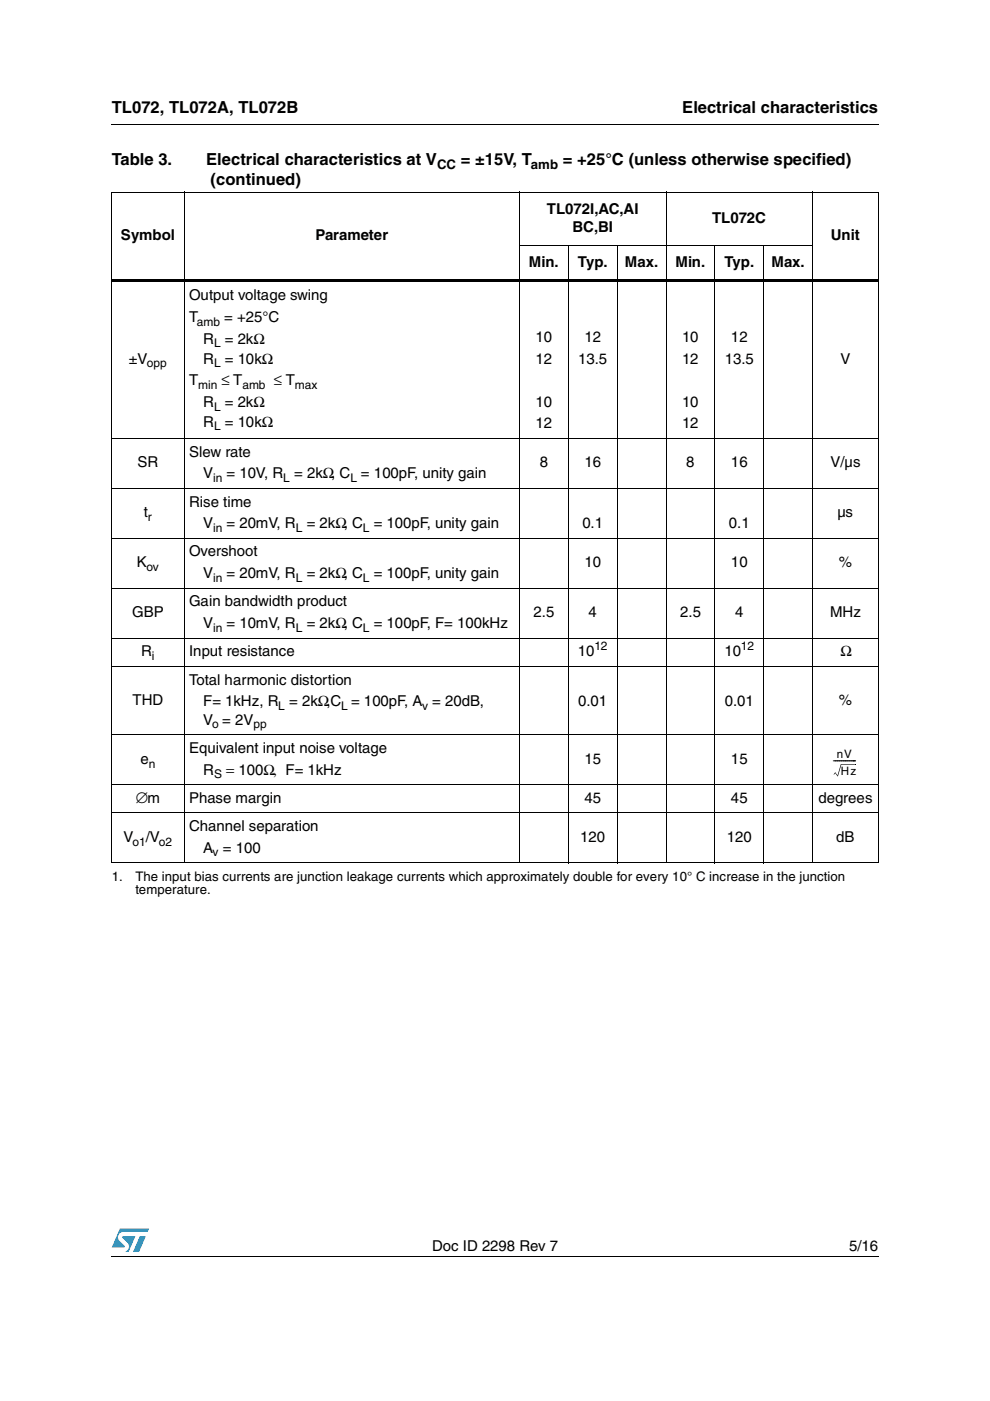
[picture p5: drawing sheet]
<svg xmlns="http://www.w3.org/2000/svg" width="210mm" height="297mm" viewBox="0 0 210 297" stroke-linecap="round" stroke-linejoin="round" font-family="sans-serif">
<defs><g id="words">
<g font-size="3.5">
<text x="23.7" y="23.9">TL072, TL072A, TL072B</text>
<text x="144.6" y="23.9">Electrical characteristics</text>
<text x="23.7" y="35">Table 3.</text>
<text x="43.7" y="35">Electrical characteristics at V</text>
<text x="97.7" y="35">= ±15V, T</text>
<text x="119.3" y="35">= +25°C (unless otherwise specified)</text>
<text x="44.7" y="39.2">(continued)</text>
</g>
<g font-size="3.2">
<text x="116" y="45.3">TL072I,AC,AI</text>
<text x="151" y="47.2">TL072C</text>
<text x="25.7" y="51">Symbol</text>
<text x="66.9" y="51">Parameter</text>
<text x="121.4" y="49.2">BC,BI</text>
<text x="176.1" y="51">Unit</text>
<text x="112.1" y="56.6">Min.</text>
<text x="122.5" y="56.6">Typ.</text>
<text x="132.5" y="56.6">Max.</text>
<text x="143.2" y="56.6">Min.</text>
<text x="153.6" y="56.6">Typ.</text>
<text x="163.6" y="56.6">Max.</text>
<text x="40.1" y="63.7">Output voltage swing</text>
<text x="40.1" y="68.2">T</text>
<text x="47.5" y="68.2">= +25°C</text>
<text x="27.3" y="77.1">±V</text>
<text x="43.1" y="72.9">R</text>
<text x="43.1" y="77.1">R</text>
<text x="47.7" y="72.9">= 2kΩ</text>
<text x="47.7" y="77.1">= 10kΩ</text>
<text x="113.5" y="72.5">10</text>
<text x="113.5" y="77.1">12</text>
<text x="122.6" y="77.1">13.5</text>
<text x="123.9" y="72.5">12</text>
<text x="144.6" y="72.5">10</text>
<text x="144.6" y="77.1">12</text>
<text x="153.7" y="77.1">13.5</text>
<text x="155" y="72.5">12</text>
<text x="178.2" y="77.1">V</text>
<text x="40.1" y="81.7">T</text>
<text x="47" y="81.7">≤ T</text>
<text x="58.1" y="81.7">≤ T</text>
<text x="43.1" y="86.2">R</text>
<text x="47.7" y="86.2">= 2kΩ</text>
<text x="113.5" y="86.2">10</text>
<text x="144.6" y="86.2">10</text>
<text x="43.1" y="90.5">R</text>
<text x="47.7" y="90.5">= 10kΩ</text>
<text x="113.5" y="90.8">12</text>
<text x="144.6" y="90.8">12</text>
<text x="29.2" y="99.1">SR</text>
<text x="40.1" y="96.8">Slew rate</text>
<text x="43.1" y="101.4">V</text>
<text x="48" y="101.4">= 10V, R</text>
<text x="62.4" y="101.4">= 2kΩ, C</text>
<text x="76.5" y="101.4">= 100pF, unity gain</text>
<text x="114.4" y="99.1">8</text>
<text x="123.9" y="99.1">16</text>
<text x="145.5" y="99.1">8</text>
<text x="155" y="99.1">16</text>
<text x="176.1" y="99.1">V/µs</text>
<text x="40.1" y="107.4">Rise time</text>
<text x="30.5" y="109.7">t</text>
<text x="43.1" y="112">V</text>
<text x="48" y="112">= 20mV, R</text>
<text x="65" y="112">= 2kΩ, C</text>
<text x="79.2" y="112">= 100pF, unity gain</text>
<text x="123.5" y="112">0.1</text>
<text x="154.6" y="112">0.1</text>
<text x="177.5" y="109.7">µs</text>
<text x="40.1" y="118">Overshoot</text>
<text x="29" y="120.3">K</text>
<text x="43.1" y="122.6">V</text>
<text x="48" y="122.6">= 20mV, R</text>
<text x="65" y="122.6">= 2kΩ, C</text>
<text x="79.2" y="122.6">= 100pF, unity gain</text>
<text x="123.9" y="120.3">10</text>
<text x="155" y="120.3">10</text>
<text x="177.8" y="120.3">%</text>
<text x="28" y="130.9">GBP</text>
<text x="40.1" y="128.6">Gain bandwidth product</text>
<text x="113.1" y="130.9">2.5</text>
<text x="124.8" y="130.9">4</text>
<text x="144.2" y="130.9">2.5</text>
<text x="155.9" y="130.9">4</text>
<text x="176" y="130.9">MHz</text>
<text x="43.1" y="133.2">V</text>
<text x="48" y="133.2">= 10mV, R</text>
<text x="65" y="133.2">= 2kΩ, C</text>
<text x="79.2" y="133.2">= 100pF, F= 100kHz</text>
<text x="29.9" y="139.1">R</text>
<text x="40.1" y="139.1">Input resistance</text>
<text x="122.5" y="139.1">10</text>
<text x="153.6" y="139.1">10</text>
<text x="178.2" y="139.1">Ω</text>
<text x="28.1" y="149.4">THD</text>
<text x="40.1" y="145.2">Total harmonic distortion</text>
<text x="43.1" y="149.7">F= 1kHz, R</text>
<text x="61.3" y="149.7">= 2kΩ,C = 100pF, A = 20dB,</text>
<text x="122.6" y="149.7">0.01</text>
<text x="153.7" y="149.7">0.01</text>
<text x="177.8" y="149.4">%</text>
<text x="43.1" y="153.6">V = 2V</text>
<text x="29.8" y="161.9">e</text>
<text x="40.1" y="159.6">Equivalent input noise voltage</text>
<text x="123.9" y="161.9">15</text>
<text x="155" y="161.9">15</text>
<text x="43.1" y="164.2">R</text>
<text x="48" y="164.2">= 100Ω, F= 1kHz</text>
<text x="28.8" y="170.2">∅m</text>
<text x="40.1" y="170.2">Phase margin</text>
<text x="123.9" y="170.2">45</text>
<text x="155" y="170.2">45</text>
<text x="173.5" y="170.2">degrees</text>
<text x="26.2" y="178.5">V</text>
<text x="30.9" y="178.5">/V</text>
<text x="40.1" y="176.2">Channel separation</text>
<text x="123" y="178.5">120</text>
<text x="154.1" y="178.5">120</text>
<text x="177.3" y="178.5">dB</text>
<text x="43.1" y="180.8">A = 100</text>
<text x="91.6" y="265.1">Doc ID 2298 Rev 7</text>
<text x="180.1" y="265.1">5/16</text>
</g>
<g font-size="2.8">
<text x="92.7" y="35.9">CC</text>
<text x="112.6" y="35.9">amb</text>
<text x="23.7" y="186.8">1.</text>
<text x="28.7" y="186.8">The input bias currents are junction leakage currents which approximately double for every 10° C increase in the junction</text>
<text x="28.7" y="189.6">temperature.</text>
</g>
<g font-size="2.5">
<text x="41.7" y="69">amb</text>
<text x="31.1" y="77.9">opp</text>
<text x="45.4" y="73.6">L</text>
<text x="45.4" y="77.9">L</text>
<text x="42" y="82.5">min</text>
<text x="51.4" y="82.5">amb</text>
<text x="62.5" y="82.5">max</text>
<text x="45.4" y="87">L</text>
<text x="45.4" y="91.3">L</text>
<text x="45.2" y="102.2">in</text>
<text x="60.1" y="102.2">L</text>
<text x="74.3" y="102.2">L</text>
<text x="31.4" y="110.5">r</text>
<text x="45.2" y="112.8">in</text>
<text x="62.7" y="112.8">L</text>
<text x="77" y="112.8">L</text>
<text x="31" y="121.1">ov</text>
<text x="45.2" y="123.4">in</text>
<text x="62.7" y="123.4">L</text>
<text x="77" y="123.4">L</text>
<text x="45.2" y="133.9">in</text>
<text x="62.7" y="133.9">L</text>
<text x="77" y="133.9">L</text>
<text x="126" y="137.9">12</text>
<text x="157.1" y="137.9">12</text>
<text x="32.2" y="140">i</text>
<text x="45" y="154.4">o</text>
<text x="53.7" y="154.4">pp</text>
<text x="59" y="150.5">L</text>
<text x="72.3" y="150.5">L</text>
<text x="89.5" y="150.5">v</text>
<text x="176.6" y="161.9">-----------</text>
<text x="177.5" y="160.6">nV</text>
<text x="31.5" y="162.7">n</text>
<text x="45.4" y="165">S</text>
<text x="178.3" y="164.3">Hz</text>
<text x="28.1" y="179.3">o1</text>
<text x="33.7" y="179.3">o2</text>
<text x="45.1" y="181.6">v</text>
</g>
</g></defs>
<g fill="#0099d8">
<path d="M29.7 262.1h1.2l-1.4 3.3h-1.3z"/>
<path d="M25.4 260.5h6.2l-.3 .7h-5.2a1.13 1.13 0 0 0-1 .7 1.13 1.13 0 0 0 .3 1.3l1 .9v.4h-2.7z"/>
<path d="M26 262.1h2.7l-1.4 3.3h-.7a1.18 1.18 0 0 0 .4-1.9l-1-1z"/>
</g>
<path d="M23.6 26.2l.1 .2zM23.6 59.2h162.7v.5h-162.7zM176.7 164.2h.2zM177 163.8l.1 .1-.2 .3-.1-.1zM177.6 164.5v.1zM177 163.8l.6 .7h-.1zM177.5 164.5l.2 .1zM178.3 162.1h.1l-.7 2.4h-.2zM181.3 162v.1zM23.6 266.3l.1 .1z" fill="#000"/>
<g fill="none" stroke="#000" stroke-width=".21">
<path d="M23.7 26.3h162.6M23.6 40.7h162.7M23.7 40.8v142M39 40.6v142.4M110.1 52h62.3M110.2 40.6v142.4M120.5 51.9v131.1M130.9 51.9v131.1M141.2 40.6v142.4M151.6 51.9v131.1M161.9 51.9v131.1M172.3 40.6v142.4"/>
<path d="M186.2 40.8v142M23.6 93h162.7M23.6 103.5h162.7M23.6 114.1h162.7M23.6 124.7h162.7M23.6 135.3h162.7M23.6 141.3h162.7M23.6 155.7h162.7M23.6 166.3h162.7M23.6 172.3h162.7M178.3 162.1h3M23.6 182.9h162.7"/>
<path d="M23.7 266.4h162.6"/>
</g>
<use href="#words"/>
</svg>
